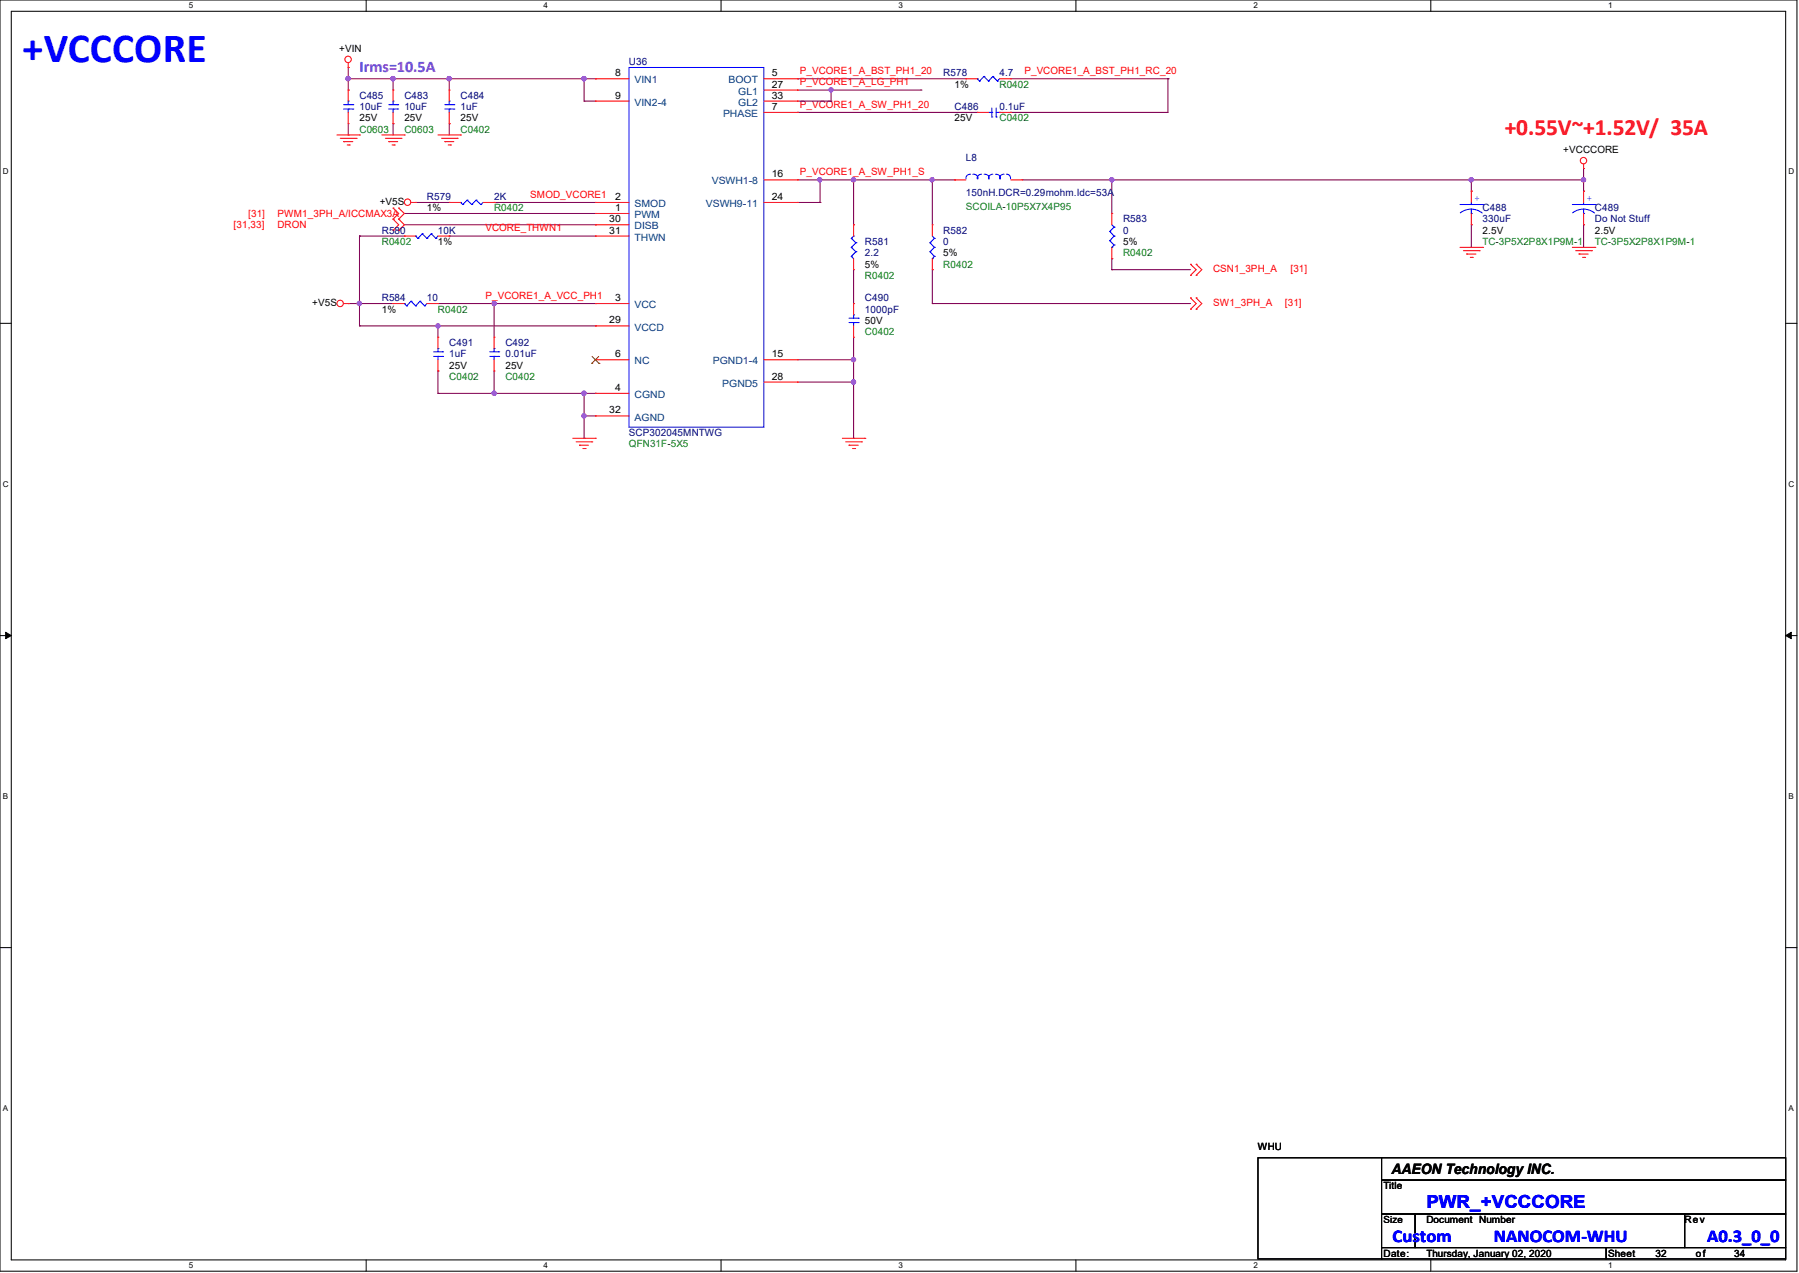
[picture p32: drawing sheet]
<svg xmlns="http://www.w3.org/2000/svg" width="297mm" height="210mm" viewBox="0 0 297 210" stroke-linecap="round" stroke-linejoin="round" font-family="sans-serif">
<defs><g id="words">
<text font-size="6.9" fill="#00f" x="3.7" y="10.2">+VCCCORE</text>
<text font-size="3.9" fill="#f00" x="248.5" y="22.2">+0.55V~+1.52V/ 35A</text>
<g font-size="3" fill="#00f">
<text x="235.5" y="199.3">PWR_+VCCCORE</text>
<text x="229.9" y="204.9">Custom</text>
<text x="246.6" y="204.9">NANOCOM-WHU</text>
<text x="281.9" y="204.9">A0.3_0_0</text>
</g>
<text font-size="2.7" fill="#8000ff" x="59.4" y="11.8">Irms=10.5A</text>
<text font-size="2.4" x="229.7" y="193.8">AAEON Technology INC.</text>
<g font-size="1.7">
<text x="56" y="8.6">+VIN</text>
<text x="101.6" y="12.6">8</text>
<text x="101.6" y="16.3">9</text>
<text x="127.4" y="12.6">5</text>
<text x="127.4" y="14.4">27</text>
<text x="127.4" y="16.3">33</text>
<text x="157.6" y="14.5">1%</text>
<text x="59.4" y="20">25V</text>
<text x="66.8" y="20">25V</text>
<text x="76" y="20">25V</text>
<text x="127.4" y="18.1">7</text>
<text x="157.6" y="20">25V</text>
<text x="127.4" y="29.3">16</text>
<text x="258.1" y="25.2">+VCCCORE</text>
<text x="62.7" y="33.7">+V5S</text>
<text x="70.5" y="34.9">1%</text>
<text x="101.6" y="33">2</text>
<text x="101.6" y="34.8">1</text>
<text x="127.4" y="33">24</text>
<text x="72.3" y="40.4">1%</text>
<text x="100.6" y="36.7">30</text>
<text x="100.6" y="38.5">31</text>
<text x="185.4" y="40.4">5%</text>
<text x="244.8" y="38.6">2.5V</text>
<text x="263.3" y="38.6">2.5V</text>
<text x="142.8" y="44.2">5%</text>
<text x="155.7" y="42.3">5%</text>
<text x="51.6" y="50.5">+V5S</text>
<text x="63" y="51.6">1%</text>
<text x="100.6" y="53.3">29</text>
<text x="101.6" y="49.7">3</text>
<text x="142.8" y="53.4">50V</text>
<text x="101.6" y="58.9">6</text>
<text x="127.4" y="58.9">15</text>
<text x="74.2" y="60.8">25V</text>
<text x="83.4" y="60.8">25V</text>
<text x="101.6" y="64.5">4</text>
<text x="127.4" y="62.6">28</text>
<text x="100.6" y="68.2">32</text>
<text x="207.7" y="189.7">WHU</text>
<text x="228.4" y="196.2">Title</text>
<text x="235.5" y="201.8">Document Number</text>
<text x="278.1" y="201.8">Rev</text>
<text x="228.4" y="207.3">Date:</text>
<text x="235.5" y="207.3">Thursday, January 02, 2020</text>
<text x="265.5" y="207.3">Sheet</text>
<text x="273.3" y="207.3">32</text>
<text x="280" y="207.3">of</text>
<text x="286.3" y="207.3">34</text>
</g>
<g font-size="1.7" fill="#000080">
<text x="103.8" y="10.8">U36</text>
<text x="59.4" y="16.3">C485</text>
<text x="66.8" y="16.3">C483</text>
<text x="76" y="16.3">C484</text>
<text x="155.7" y="12.6">R578</text>
<text x="165" y="12.6">4.7</text>
<text x="59.4" y="18.2">10uF</text>
<text x="66.8" y="18.2">10uF</text>
<text x="76" y="18.2">1uF</text>
<text x="157.6" y="18.2">C486</text>
<text x="165" y="18.2">0.1uF</text>
<text x="159.5" y="26.5">L8</text>
<text x="70.5" y="33">R579</text>
<text x="81.6" y="33">2K</text>
<text x="159.5" y="32.3">150nH.DCR=0.29mohm.Idc=53A</text>
<text x="244.8" y="34.9">C488</text>
<text x="263.3" y="34.9">C489</text>
<text x="63" y="38.6">R580</text>
<text x="72.3" y="38.6">10K</text>
<text x="142.8" y="40.4">R581</text>
<text x="155.7" y="38.6">R582</text>
<text x="155.7" y="40.4">0</text>
<text x="185.4" y="36.7">R583</text>
<text x="185.4" y="38.6">0</text>
<text x="244.8" y="36.7">330uF</text>
<text x="263.3" y="36.7">Do Not Stuff</text>
<text x="142.8" y="42.3">2.2</text>
<text x="63" y="49.7">R584</text>
<text x="70.5" y="49.7">10</text>
<text x="142.8" y="49.7">C490</text>
<text x="142.8" y="51.6">1000pF</text>
<text x="74.2" y="57.1">C491</text>
<text x="74.2" y="59">1uF</text>
<text x="83.4" y="57.1">C492</text>
<text x="83.4" y="59">0.01uF</text>
<text x="103.8" y="72">SCP302045MNTWG</text>
</g>
<g font-size="1.7" fill="#004080">
<text x="104.8" y="13.8">VIN1</text>
<text x="104.8" y="17.4">VIN2-4</text>
<text x="120.3" y="13.8">BOOT</text>
<text x="121.9" y="15.6">GL1</text>
<text x="121.9" y="17.4">GL2</text>
<text x="119.4" y="19.3">PHASE</text>
<text x="104.8" y="34.2">SMOD</text>
<text x="104.8" y="36">PWM</text>
<text x="116.5" y="34.2">VSWH9-11</text>
<text x="117.5" y="30.4">VSWH1-8</text>
<text x="104.8" y="37.8">DISB</text>
<text x="104.8" y="39.7">THWN</text>
<text x="104.8" y="50.8">VCC</text>
<text x="104.8" y="54.5">VCCD</text>
<text x="104.8" y="60.1">NC</text>
<text x="104.8" y="65.7">CGND</text>
<text x="117.7" y="60.1">PGND1-4</text>
<text x="119.3" y="63.8">PGND5</text>
<text x="104.8" y="69.4">AGND</text>
</g>
<g font-size="1.7" fill="#f00">
<text x="132" y="12.2">P_VCORE1_A_BST_PH1_20</text>
<text x="132" y="17.7">P_VCORE1_A_SW_PH1_20</text>
<text x="132" y="14.1">P_VCORE1_A_LG_PH1</text>
<text x="169.1" y="12.2">P_VCORE1_A_BST_PH1_RC_20</text>
<text x="132" y="28.9">P_VCORE1_A_SW_PH1_S</text>
<text x="41" y="35.8">[31]</text>
<text x="45.8" y="35.8">PWM1_3PH_A/ICCMAX3A</text>
<text x="87.5" y="32.6">SMOD_VCORE1</text>
<text x="38.6" y="37.6">[31,33]</text>
<text x="45.8" y="37.6">DRON</text>
<text x="80.1" y="38.1">VCORE_THWN1</text>
<text x="200.3" y="44.9">CSN1_3PH_A</text>
<text x="213.1" y="44.9">[31]</text>
<text x="80.1" y="49.3">P_VCORE1_A_VCC_PH1</text>
<text x="200.3" y="50.5">SW1_3PH_A</text>
<text x="212.1" y="50.5">[31]</text>
</g>
<g font-size="1.7" fill="#008000">
<text x="165" y="14.5">R0402</text>
<text x="59.4" y="21.9">C0603</text>
<text x="66.8" y="21.9">C0603</text>
<text x="76" y="21.9">C0402</text>
<text x="165" y="20">C0402</text>
<text x="81.6" y="34.9">R0402</text>
<text x="159.5" y="34.7">SCOILA-10P5X7X4P95</text>
<text x="63" y="40.4">R0402</text>
<text x="244.8" y="40.4">TC-3P5X2P8X1P9M-1</text>
<text x="263.3" y="40.4">TC-3P5X2P8X1P9M-1</text>
<text x="142.8" y="46">R0402</text>
<text x="155.7" y="44.2">R0402</text>
<text x="185.4" y="42.3">R0402</text>
<text x="72.3" y="51.6">R0402</text>
<text x="142.8" y="55.2">C0402</text>
<text x="74.2" y="62.7">C0402</text>
<text x="83.4" y="62.7">C0402</text>
<text x="103.8" y="73.8">QFN31F-5X5</text>
</g>
<text font-size="1.6" x="228.4" y="201.7">Size</text>
<g font-size="1.5" fill="#00f">
<text x="243.5" y="33.1">+</text>
<text x="262" y="33.1">+</text>
</g>
<g font-size="1.3">
<text x="31.2" y="1.4">5</text>
<text x="89.7" y="1.4">4</text>
<text x="148.3" y="1.4">3</text>
<text x="206.9" y="1.4">2</text>
<text x="265.5" y="1.4">1</text>
<text x=".5" y="28.8">D</text>
<text x="295.3" y="28.8">D</text>
<text x=".5" y="80.3">C</text>
<text x="295.3" y="80.3">C</text>
<text x=".5" y="131.8">B</text>
<text x="295.3" y="131.8">B</text>
<text x=".5" y="183.3">A</text>
<text x="295.3" y="183.3">A</text>
<text x="31.2" y="209.3">5</text>
<text x="89.7" y="209.3">4</text>
<text x="148.3" y="209.3">3</text>
<text x="206.9" y="209.3">2</text>
<text x="265.5" y="209.3">1</text>
</g>
</g></defs>
<path d="M0 0h296.7v209.7h-296.7zM1.9 1.9h292.9v206h-292.9z" fill="none" stroke="#000" stroke-width=".17"/>
<g fill="#fff">
<path d="M31.2 .2h.7v1.5h-.7z"/>
<path d="M31.2 208.1h.7v1.4h-.7z"/>
</g>
<path d="M60.5 0v1.9M60.5 207.9v1.8" fill="none" stroke="#000" stroke-width=".17"/>
<g fill="#fff">
<path d="M89.7 .2h.8v1.5h-.8z"/>
<path d="M89.7 208.1h.8v1.4h-.8z"/>
</g>
<path d="M119 0v1.9M119 207.9v1.8" fill="none" stroke="#000" stroke-width=".17"/>
<g fill="#fff">
<path d="M148.3 .2h.8v1.5h-.8z"/>
<path d="M148.3 208.1h.8v1.4h-.8z"/>
</g>
<path d="M177.6 0v1.9M177.6 207.9v1.8" fill="none" stroke="#000" stroke-width=".17"/>
<g fill="#fff">
<path d="M206.9 .2h.7v1.5h-.7z"/>
<path d="M206.9 208.1h.7v1.4h-.7z"/>
</g>
<path d="M236.2 0v1.9M236.2 207.9v1.8" fill="none" stroke="#000" stroke-width=".17"/>
<g fill="#fff">
<path d="M265.5 .2h.7v1.5h-.7z"/>
<path d="M265.5 208.1h.7v1.4h-.7z"/>
<path d="M.5 27.6h.9v1.5h-.9z"/>
<path d="M295.3 27.6h.9v1.5h-.9z"/>
<path d="M.5 79.1h.9v1.5h-.9z"/>
<path d="M295.3 79.1h.9v1.5h-.9z"/>
</g>
<path d="M0 53.3h1.9M294.8 53.3h1.9" fill="none" stroke="#000" stroke-width=".17"/>
<g fill="#fff">
<path d="M.5 130.6h.8v1.5h-.8z"/>
<path d="M295.3 130.6h.8v1.5h-.8z"/>
</g>
<path d="M0 104.9h1.9M294.8 104.9h1.9" fill="none" stroke="#000" stroke-width=".17"/>
<path d="M.9 104.3l1 .6-1 .5zM294.8 104.9l.9-.6v1.1z" fill="#000" stroke="#000" stroke-width=".17"/>
<g fill="#fff">
<path d="M.5 182.1h.8v1.5h-.8z"/>
<path d="M295.3 182.1h.8v1.5h-.8z"/>
</g>
<path d="M0 156.3h1.9M294.8 156.3h1.9M207.7 191h20.4v16.7h-20.4zM228.1 191h66.7v3.7h-66.7zM228.1 194.7h66.7v5.6h-66.7zM228.1 200.3h5.5v5.5h-5.5zM228.1 205.8h37.1v1.9h-37.1zM233.6 200.3h44.5v5.5h-44.5zM265.2 205.8h29.6v1.9h-29.6zM278.1 200.3h16.7v5.5h-16.7z" fill="none" stroke="#000" stroke-width=".17"/>
<g fill="none" stroke="#800040" stroke-width=".17">
<path d="M57.5 11.1h.1M57.5 14.9h.1M57.5 11.1v3.8M57.5 13h40.8M64.9 13h.1M64.9 13v1.9M74.2 13h.1M74.2 13v1.9M96.4 16.7h.1M96.4 13h.1M96.4 16.7h1.9M96.4 13v3.7"/>
<path d="M98.3 13h.1M131.7 13h.1M131.7 18.5h.1M131.7 13h27.8M131.7 16.7h5.5M131.7 18.5h29.6M131.7 14.9h20.4M137.2 14.9h.1M137.2 16.7h.1M137.2 14.9v1.8M152.1 14.9h.1M166.9 18.5h.1"/>
<path d="M166.9 13h25.9M192.8 13h.1M192.8 13v5.5h-25.9M57.5 22.3h.1M57.5 20.4v1.9M59.4 38.9h.1M59.4 38.9h7.4M59.4 38.9v14.9M64.9 20.4h.1M64.9 20.4v1.9M66.8 35.2h31.5M66.8 37.1h31.5"/>
<path d="M68.6 33.4h5.6M74.2 20.4h.1M74.2 33.4h.1M74.2 38.9h.1M74.2 20.4v1.9M74.2 38.9h24.1M81.6 33.4h.1M81.6 33.4h16.7M98.3 35.2h.1M98.3 37.1h.1M131.7 33.4h3.7M131.7 29.7h25.9"/>
<path d="M135.4 29.7h.1M135.4 33.4h.1M135.4 29.7v3.7M140.9 37.1h.1M140.9 29.7h.1M140.9 29.7v7.4M153.9 29.7h.1M153.9 29.7v7.4M157.6 29.7h.1M168.7 29.7h92.8M183.6 29.7h.1M183.6 29.7v5.5"/>
<path d="M242.9 29.7h.1M242.9 37.1h.1M242.9 31.5h.1M242.9 29.7v1.8M242.9 37.1v3.7M261.5 37.1h.1M261.5 29.7h.1M261.5 31.5h.1M261.5 27.8v3.7M261.5 37.1v3.7M57.5 50.1h.1M57.5 50.1h7.4"/>
<path d="M59.4 50.1h.1M59.4 53.8h.1M59.4 53.8h38.9M72.3 53.8h.1M72.3 50.1h26M72.3 53.8v1.8M81.6 50.1h.1M81.6 50.1v5.5M98.3 50.1h.1M98.3 53.8h.1M131.7 59.4h9.2M140.9 59.4h.1"/>
<path d="M140.9 50.1h.1M140.9 44.5v5.6M140.9 55.6v16.7M153.9 50.1h.1M153.9 44.5h.1M153.9 50.1h42.7M153.9 44.5v5.6M183.6 44.5h.1M183.6 42.7h.1M183.6 42.7v1.8M183.6 44.5h13M72.3 64.9h.1"/>
<path d="M72.3 61.2h.1M72.3 61.2v3.7M72.3 64.9h26M81.6 64.9h.1M81.6 61.2v3.7M96.4 64.9h.1M96.4 68.6h.1M96.4 72.3h.1M96.4 64.9v7.4M96.4 68.6h1.9M98.3 64.9h.1M131.7 63h9.2"/>
<path d="M140.9 63h.1M140.9 72.3h.1"/>
</g>
<g fill="#f0f" stroke="#f0f" stroke-width=".17">
<circle cx="57.5" cy="13" r=".36"/>
<circle cx="64.9" cy="13" r=".36"/>
<circle cx="96.4" cy="13" r=".36"/>
<circle cx="74.1" cy="13" r=".36"/>
<circle cx="81.6" cy="50.1" r=".35"/>
<circle cx="59.3" cy="50.1" r=".36"/>
<circle cx="72.3" cy="53.8" r=".35"/>
<circle cx="81.6" cy="64.9" r=".35"/>
<circle cx="96.4" cy="64.9" r=".36"/>
<circle cx="96.4" cy="68.6" r=".36"/>
<circle cx="140.9" cy="63" r=".36"/>
<circle cx="140.9" cy="59.3" r=".36"/>
<circle cx="135.3" cy="29.7" r=".35"/>
<circle cx="140.9" cy="29.7" r=".36"/>
<circle cx="153.9" cy="29.7" r=".35"/>
<circle cx="183.5" cy="29.7" r=".35"/>
<circle cx="242.9" cy="29.7" r=".36"/>
<circle cx="137.2" cy="14.8" r=".35"/>
<circle cx="261.4" cy="29.7" r=".36"/>
</g>
<g fill="none" stroke="#f00" stroke-width=".17">
<path d="M57.5 11.1h.1M57.5 14.9h.1M57.5 10.4v.7M57.5 14.9v1.8M57.5 18.5v1.9M64.9 14.9h.1M64.9 14.9v1.8M64.9 18.5v1.9M74.2 14.9h.1M74.2 14.9v1.8M74.2 18.5v1.9M98.3 13h.1"/>
<path d="M98.3 16.7h.1M98.3 13h5.5M98.3 16.7h5.5M126.1 13h5.6M126.1 18.5h5.6M126.1 16.7h5.6M126.1 14.9h5.6M131.7 13h.1M131.7 14.9h.1M131.7 16.7h.1M131.7 18.5h.1M159.5 13h.1"/>
<path d="M159.5 13h1.8M161.3 18.5h.1M161.3 18.5h1.9M165 13h1.9M165 18.5h1.9M166.9 13h.1M166.9 18.5h.1M55.6 22.3h3.8M56.2 22.8h2.6M56.7 23.4h.1M56.7 23.4h1.6M57.3 23.9h.4"/>
<path d="M57.5 20.4h.1M57.7 23.9h.1M58.8 22.8h.1M59.4 22.3h.1M63 22.3h3.8M63.6 22.8h2.6M64.2 23.4h.1M64.2 23.4h1.5M64.7 23.9h.4M64.9 36.2h.1M64.9 34.3h.1M64.9 38h.1"/>
<path d="M64.9 20.4h.1M64.9 34.3l.9 .9-.9 1M64.9 36.2l.9 .9-.9 .9M65.1 23.9h.1M65.8 34.3h.1M65.8 36.2h.1M65.8 38h.1M65.8 34.3l1 .9-1 1M65.8 36.2l1 .9-1 .9M66.2 22.8h.1M66.8 22.3h.1M66.8 38.9h.1"/>
<path d="M66.8 38.9h1.8M67.9 33.4h.7M68.6 33.4h.1M72.3 22.3h3.7M72.3 38.9h1.9M72.9 22.8h2.6M73.4 23.4h.1M73.4 23.4h1.5M74 23.9h.4M74.2 38.9h.1M74.2 20.4h.1M74.2 33.4h.1"/>
<path d="M74.2 33.4h1.8M74.4 23.9h.1M75.5 22.8h.1M76 22.3h.1M79.8 33.4h1.8M81.6 33.4h.1M98.3 33.4h.1M98.3 35.2h.1M98.3 37.1h.1M98.3 38.9h.1M98.3 33.4h5.5M98.3 38.9h5.5"/>
<path d="M98.3 35.2h5.5M98.3 37.1h5.5M126.1 33.4h5.6M126.1 29.7h5.6M131.7 29.7h.1M131.7 33.4h.1M140.9 37.1h.1M140.9 37.1v1.8M153.9 37.1h.1M153.9 37.1v1.8M157.6 29.7h.1M157.6 29.7h1.9"/>
<path d="M166.9 29.7h1.8M168.7 29.7h.1M183.6 35.2h.1M183.6 35.2v1.9M242.9 31.5h.1M242.9 37.1h.1M242.9 31.5v1.9M242.9 35.2v1.9M261.5 27.8h.1M261.5 31.5h.1M261.5 37.1h.1M261.5 27.1v.7"/>
<path d="M261.5 31.5v1.9M261.5 35.2v1.9M56.7 50.1h.8M57.5 50.1h.1M64.9 50.1h.1M64.9 50.1h1.9M70.5 50.1h1.8M72.3 50.1h.1M72.3 55.6h.1M72.3 55.6v1.9M72.3 59.4v1.8M81.6 55.6h.1"/>
<path d="M81.6 55.6v1.9M81.6 59.4v1.8M98.3 50.1h.1M98.3 53.8h.1M98.3 59.4h.1M98.3 50.1h5.5M98.3 53.8h5.5M98.3 59.4h5.5M126.1 59.4h5.6M131.7 59.4h.1M140.9 55.6h.1M140.9 50.1h.1"/>
<path d="M140.9 44.5h.1M140.9 42.7v1.8M140.9 50.1v1.8M140.9 53.8v1.8M153.9 44.5h.1M153.9 42.7v1.8M183.6 42.7h.1M183.6 40.8v1.9M196.6 45.4h.1M196.6 43.6h.1M196.6 51h.1M196.6 49.1h.1"/>
<path d="M196.6 43.6l.9 .9-.9 .9M196.6 49.1l.9 1-.9 .9M197.5 45.4h.1M197.5 43.6h.1M197.5 51h.1M197.5 49.1h.1M197.5 43.6l.9 .9-.9 .9M197.5 49.1l.9 1-.9 .9M241 40.8h3.8M241.6 41.4h2.6M242.1 41.9h.1M242.1 41.9h1.6"/>
<path d="M242.7 42.5h.4M243.1 42.5h.1M244.2 41.4h.1M244.8 40.8h.1M259.6 40.8h3.7M260.1 41.4h2.7M260.7 41.9h.1M260.7 41.9h1.5M261.3 42.5h.3M261.6 42.5h.1M262.8 41.4h.1M263.3 40.8h.1"/>
<path d="M72.3 61.2h.1M81.6 61.2h.1M94.6 72.3h3.7M95.1 72.9h2.6M95.7 73.4h.1M95.7 73.4h1.5M96.2 74h.4M96.6 74h.1M97.7 72.9h.1M98.3 72.3h.1M98.3 64.9h.1M98.3 68.6h.1"/>
<path d="M98.3 64.9h5.5M98.3 68.6h5.5M126.1 63h5.6M131.7 63h.1M139.1 72.3h3.7M139.6 72.9h2.6M140.2 73.4h.1M140.2 73.4h1.5M140.8 74h.3M141.1 74h.1M142.2 72.9h.1M142.8 72.3h.1"/>
<circle cx="57.5" cy="9.8" r=".53"/>
<circle cx="67.3" cy="33.4" r=".53"/>
<circle cx="261.4" cy="26.5" r=".53"/>
<circle cx="56.2" cy="50.1" r=".53"/>
</g>
<g fill="none" stroke="#00f" stroke-width=".17">
<path d="M56.7 17.3h1.6M56.7 18h1.6M57.5 16.7h.1M57.5 18h.1M57.5 16.7v.6M57.5 18v.5M58.3 17.3h.1M58.3 18h.1M64.2 17.3h1.5M64.2 18h1.5M64.9 16.7h.1M64.9 18h.1"/>
<path d="M64.9 16.7v.6M64.9 18v.5M65.7 17.3h.1M65.7 18h.1M73.4 17.3h1.5M73.4 18h1.5M74.2 16.7h.1M74.2 18h.1M74.2 16.7v.6M74.2 18v.5M74.9 17.3h.1M74.9 18h.1"/>
<path d="M103.8 11.1h22.3v59.4h-22.3zM161.3 13h.1M161.3 13l.4 .4M161.7 13.4h.1M162.4 12.6h.1M162.4 12.6l-.7 .8M162.4 12.6l.8 .8M163.2 13.4h.1M163.2 18.5h.5M163.7 19.3h.1M163.7 18.5h.1M163.7 17.8v1.5"/>
<path d="M163.9 12.6h.1M163.9 12.6l.8 .8M163.9 12.6l-.7 .8M164.5 19.3h.1M164.5 17.8v1.5M164.5 18.5h.5M164.7 13.4h.1M165 18.5h.1M165 13l-.3 .4M68.6 38.9h.1M68.6 38.9l.4 .4M69 39.3h.1"/>
<path d="M69.7 38.6h.1M69.7 38.6l-.7 .7M69.7 38.6l.8 .7M70.5 39.3h.1M71.2 38.6h.1M71.2 38.6l.8 .7M71.2 38.6l-.7 .7M72 39.3h.1M72.3 38.9l-.3 .4M76 33.4h.1M76 33.4l.4 .3M76.4 33.7h.1"/>
<path d="M77.1 33h.1M77.1 33l-.7 .7M77.1 33l.8 .7M77.9 33.7h.1M78.6 33h.1M78.6 33l.8 .7M78.6 33l-.7 .7M79.4 33.7h.1M79.8 33.4l-.4 .3M140.5 39.3h.1M140.5 39.3l.8 .7M140.9 38.9h.1"/>
<path d="M140.9 38.9l-.4 .4M153.9 38.9l.4 .4M154.3 39.3h.1M154.3 39.3l-.8 .7M160.2 28.7a.67 .67 0 0 0-.7 .8M160.6 28.8a.67 .67 0 0 1 .8 .7M162.1 28.7a.65 .65 0 0 0-.8 .8M162.5 28.8a.67 .67 0 0 1 .8 .7M163.9 28.7a.65 .65 0 0 0-.7 .8M164.3 28.8a.67 .67 0 0 1 .9 .7M165.8 28.7a.67 .67 0 0 0-.8 .8M166.2 28.7a.63 .63 0 0 1 .6 .8"/>
<path d="M183.2 38.2h.1M183.2 39.7h.1M183.2 39.7l.7 .7M183.2 38.2l.7 .7M183.6 37.1l.3 .4M183.9 37.5h.1M183.9 38.9h.1M183.9 37.5l-.7 .7M183.9 38.9l-.7 .8M241 33.7h3.8M242.9 35.2h.1M242.9 33.7h.1"/>
<path d="M242.9 34.5l-.8 .1-1 .5M242.9 34.5l1.1 .2 .7 .4M242.9 33.4v.3M242.9 34.5v.7M244.8 33.7h.1M259.6 33.7h3.7M261.5 35.2h.1M261.5 33.7h.1M261.5 34.5l-.8 .1-1.1 .5M261.5 34.5l1.1 .2 .6 .4M261.5 33.4v.3M261.5 34.5v.7"/>
<path d="M263.3 33.7h.1M66.8 50.1h.1M66.8 50.1l.3 .4M67.1 50.5h.1M67.9 49.7h.1M67.9 49.7l-.8 .8M67.9 49.7l.7 .8M68.6 50.5h.1M69.3 49.7h.1M69.3 49.7l.8 .8M69.3 49.7l-.7 .8M70.1 50.5h.1"/>
<path d="M70.5 50.1l-.4 .4M71.6 58h1.5M71.6 58.8h1.5M72.3 57.5h.1M72.3 58.8h.1M72.3 57.5v.5M72.3 58.8v.6M73.1 58h.1M73.1 58.8h.1M80.9 58h1.4M80.9 58.8h1.4M81.6 57.5h.1"/>
<path d="M81.6 58.8h.1M81.6 57.5v.5M81.6 58.8v.6M82.3 58h.1M82.3 58.8h.1M140.2 52.5h1.5M140.2 53.2h1.5M140.5 42.3h.1M140.5 40.8h.1M140.5 42.3l.4 .4M140.5 40.8l.8 .7M140.9 51.9h.1"/>
<path d="M140.9 53.2h.1M140.9 51.9v.6M140.9 53.2v.6M141.3 41.5h.1M141.3 40h.1M141.3 41.5l-.8 .8M141.3 40l-.8 .8M141.7 52.5h.1M141.7 53.2h.1M153.5 40h.1M153.5 41.5h.1M153.5 41.5l.8 .8"/>
<path d="M153.5 40l.8 .8M153.9 42.7h.1M154.3 42.3h.1M154.3 40.8h.1M154.3 42.3l-.4 .4M154.3 40.8l-.8 .7M183.6 40.8h.1M183.9 40.4h.1M183.9 40.4l-.3 .4"/>
</g>
<path d="M97.7 59.9h.1M97.7 58.8l1.2 1.1M98.8 58.8l-1.1 1.1M98.9 59.9h.1" fill="none" stroke="#804000" stroke-width=".17"/>
<use href="#words"/>
</svg>
